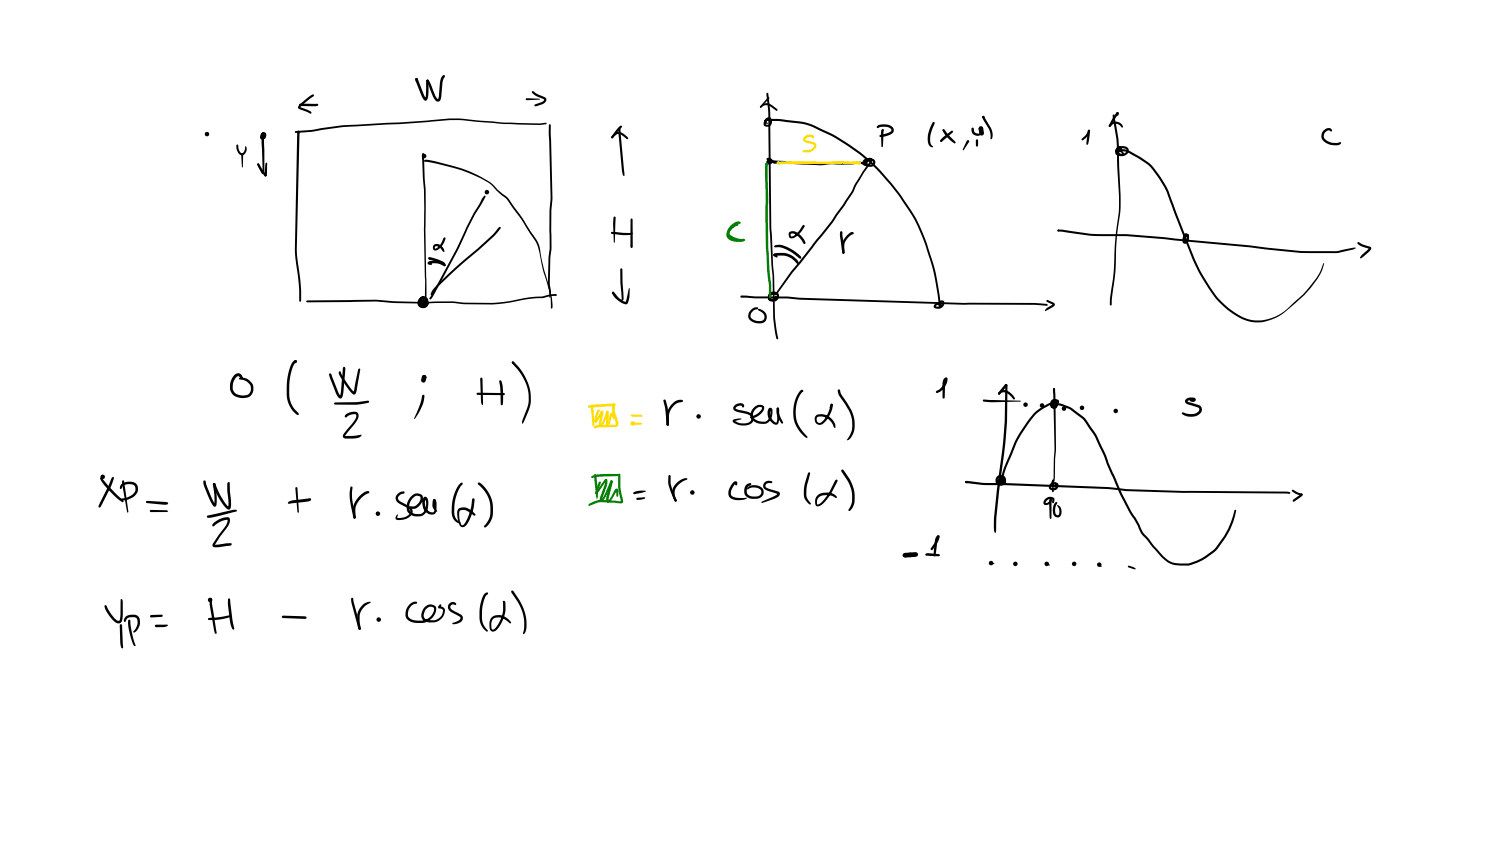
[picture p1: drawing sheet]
<svg xmlns="http://www.w3.org/2000/svg" width="449mm" height="254mm" viewBox="0 0 449 254" stroke-linecap="round" stroke-linejoin="round" font-family="sans-serif">
<g fill="#000">
<path d="M293.7 38.1l.5-.2 .5 .1 .2 .5 .3 1.5-.2 .5-.5 .2-.5-.2-.2-.4-.3-1.5z" fill-rule="evenodd"/>
<path d="M61.9 39.9h.4l.1 .4-.4 .1z" fill-rule="evenodd"/>
<path d="M126.9 113.3h.4l.1 .2-.4 .7z" fill-rule="evenodd"/>
<path d="M126.8 113l.8 .2-.3 .5h-.4z" fill-rule="evenodd"/>
<path d="M126.8 112.6l.4-.2 .5 .2 .2 .5-.2 1.1-.7 .6-.5-.2-.2-.5z" fill-rule="evenodd"/>
<circle cx="294.2" cy="38.6" r=".71"/>
<circle cx="62.1" cy="40.2" r=".71"/>
<circle cx="62.1" cy="40.1" r=".3"/>
<circle cx="127.2" cy="46.8" r=".71"/>
<circle cx="146" cy="57.6" r=".71"/>
<circle cx="231" cy="48.4" r=".71"/>
<circle cx="127.2" cy="113.1" r=".39"/>
<circle cx="127.2" cy="113.1" r=".71"/>
</g>
<g fill="#000">
<path d="M88.5 39.4l4.9-.4 9.2-1.4 17.3-.9 14.9-1.2 3.8 .1 12.5 1.2 10.8 .2 1.9-.2 .2 .2-.2 .3-1.9 .2-6.6-.2-4.2-.1-12.9-1.2h-3.4l-14.9 1.2-17.2 .9-9.5 1.5-4.5 .3-.2-.1zM89.3 39.3l.5 .1v.6l-.4 .1zM89.3 39.3l.2-.1 .4 .3-.9 35.5 .7 6.1a37.5 37.5 0 0 1 .5 9.3l-.2 .1-.2-.3-.2-4.8-1.2-10.4zM89.8 31.2l5.3-.1 .4 .3-.3 .4-.6 .1-4.3-.1-.5-.1zM89.9 31.3l2.2-1.8a3 3 0 0 1 2-1.1v.5l-2 1.4-2.1 1.9v-.1l2.8 1.1 .5 .4 .1 .4-.4 .1-3.1-1.3a.73 .73 0 0 1-.5-.7 .73 .73 0 0 1 .5-.8zM124.7 23.4l.5 .1 .1 .3 .1 .6-.4 .3-.4-.8zM124.6 23.5l.3-.1 .4 .2 1.9 5 .6 .9h-.3l.2-.9 .1-4.3 .4-.4 .3 .1-.1 5.1a.8 .8 0 0 1-.6 1.1 .8 .8 0 0 1-1-.7l-1.9-4.7-.4-1zM128 24a.54 .54 0 0 1 .8 .4l1.8 4.3 .8 1 .8-6 .6-1.1h.6l.1 .2-.8 2-.5 4.9a.96 .96 0 0 1-.9 .8 .96 .96 0 0 1-1-.7l-2.4-5.6zM157.8 29.5l4.2 .2-4 .4-.2-.1zM159.6 27.4h.4l1.1 .8 2.3 .9a1.05 1.05 0 0 1 .5 1.1 1.05 1.05 0 0 1-.8 .9l-2.1 .7h-.6l.1-.5 2.3-.8 .4-.5-.1-.3-1.3-.5a4.3 4.3 0 0 1-2.3-1.6zM164.7 37.3h.4l.1 .2 .5 21.9-.3 3.7v11.4l-.3 2.6-.2 7.8 .4 2.6-.1 1.2-.3 .6-.6-4.4 .2-7.8 .4-2.6-.1-11.4 .4-3.7-.6-19.4zM185.6 38.4l.2-.1 .3 .3 1.2 13.9-.2 .3-.3-.2-.3-1.5-1-11.1z"/>
<path d="M185.6 38.1l.7-.4 .3 .3-2.7 3.3-.5 .1 .2-.7zM228 31.9a2.49 2.49 0 0 1 3.6-.3l1.5 1.1 .1 .5h-.4l-1.5-1.1a2.24 2.24 0 0 0-3.1 .2l-.3-.2zM227.9 32.1l.3-.3 .2 .3-.2 .2zM230 35.8h4.5l6.4 .8 2.8 .8a61.5 61.5 0 0 1 34.7 36.7 69 69 0 0 1 3.8 17.9l-.4-.2 .2-.6-.6 .1-.7 .5 1.3 .1 .6-.6 .1-.6-.6 .2-.6 .7-.2-.3a1.05 1.05 0 0 1 .7-1.1 1.05 1.05 0 0 1 1.3 .5 1.82 1.82 0 0 1-1.9 1.9l-.8-.1a.82 .82 0 0 1-.5-.8 .82 .82 0 0 1 .7-.8 .93 .93 0 0 1 1-.4 .93 .93 0 0 1 .7 1v.2a.48 .48 0 0 1-.6 .5 .48 .48 0 0 1-.3-.7l-.1-.7a74.5 74.5 0 0 0-7.8-25.9 63.4 63.4 0 0 0-20.2-21.7 54.4 54.4 0 0 0-10.4-5.4l-2.5-.7-6.2-.7-4.4-.1-.3-.2zM230 27.9l.2-.1 .3 .3 .5 5.3 .4 35.1 .8 14.3 .3 12.3 .9 6.4-.3 .3-.2-.3-.4-1.5-.6-4.8-.2-12.4-.9-14.3-.3-34.1zM230.3 29.2h.4v.3l-2.5 2.8-.2-.4zM229.5 35.8l.6-.4a1.33 1.33 0 0 1 1.5 1.5 1.33 1.33 0 0 1-1.9 1.1 1.15 1.15 0 0 1-.3-2 1.13 1.13 0 0 1 1.9-.4l-1 .3-.5 .7-.1 .7h1l.3-.6-.2-.6h-.7l-.2 .5a.29 .29 0 0 1 .3 .4 .29 .29 0 0 1-.5 .1 .79 .79 0 0 1-.2-1.3zM263.1 37.8a3.4 3.4 0 0 1 5 1.1l-.2 .9a4.8 4.8 0 0 1-3.7 1.3l-.4-.3 .3-.4a5.8 5.8 0 0 0 3.1-1l.1-.6a3.5 3.5 0 0 0-4-.4l-.3-.3zM264.5 38.9l.3-.3 .4 .4-.4 5-.2 .2-.2-.3-.1-2.4zM279.7 36.8l.3-.3 .4 .4-.7 1.7a5.2 5.2 0 0 0-.2 5l.4 .4a1.32 1.32 0 0 1-1.6-1.6l.1-2.4zM282.8 38.8h.5l1.3 1.7 2 2v.4a4 4 0 0 1-2.4-1.7l-1.5-2zM291.5 38.3h.5l.5 1.4 1 .4a.42 .42 0 0 1 .5-.2 .42 .42 0 0 1 .3 .5 .42 .42 0 0 1-.6 .3 1.76 1.76 0 0 1-2.3-1.5z"/>
<path d="M294 38.4l.2-.1 .3 .3-.2 1-.4-1zM294.7 34.8h.5v.6h-.4zM294.7 34.8h.5l2 3.5 .4 1.3a2.37 2.37 0 0 1-.3 2.2l-.2-.3v-1.2l-.3-1.3-2-3.3zM71 43.4h.4l.1 1.1 .5 1.1 .7 .3a2.05 2.05 0 0 0 .8-1.8l.2-.3a1.81 1.81 0 0 1-1.2 2.8 2.29 2.29 0 0 1-1.6-2.4zM72.4 46l.2-.1 .3 .3-.2 4.1zM77.2 49.1h.5l2.1 3.2 .1 .5h-.5l-.8-1-1.1-1.8zM78.4 39.9l.5-.1 .1 .3-.4 1.1 .5-.2 .1-.6-.1-.2-.1 .6a.58 .58 0 0 1-.6-.6 .58 .58 0 0 1 .5-.6h.1a1.09 1.09 0 0 1 .8 1.6 1.09 1.09 0 0 1-1.8 .2l.1-.7zM78.7 40.2h.5l.4 .8-.1 .3-.5-.1-.4-.7zM78.7 40.2h.5l.1 .3v11.1a.5 .5 0 0 1-.5 .6 .5 .5 0 0 1-.5-.5l-1.2-2.4 .3-.3 .3 .2 1.1 2.6-.4-9.6zM79.6 49l.3-.2 .3 .2-.1 3.3a.4 .4 0 0 1-.2 .5 .4 .4 0 0 1-.6-.2zM126.6 46.1l.3-.2 .3 .2 .5 10.7-.1 11.7 .3 18.6v4.3l-.2 .2-.3-.2-.2-34.6-.4-3.4zM127.1 46.6h.4v.4l-.4 .1-.2-.2z"/>
<path d="M127.3 48l.7-.1 1.8 .3 6.2 1.6a31.7 31.7 0 0 1 12.2 5.9l1.1 1.2 3.2 2.6 4.2 5.9 4.3 6.6 .9 2.2 .7 4.2 1.2 4.4a30.6 30.6 0 0 1 1.9 9.3l-.2 .5-.3-.5a19.8 19.8 0 0 0-1.7-9.2l-2.1-8.6-.7-1.7-4.4-6.9-4.1-5.7-3.2-2.8a12.6 12.6 0 0 0-6.3-4.4l-3.8-1.6-3.1-.9-5.4-1.3-2.9-.5-.2-.1zM145.8 57.3l.2-.1 .3 .3-.5 .7-.3-.3zM183.8 40.5a2.02 2.02 0 0 1 2.4-.8l2.2 1.5 .1 .2-.4 .3a5.2 5.2 0 0 0-2.5-1.5l-.6 .1-1.4 1.2-.3-.3zM183.4 41h.5l-.1 .4h-.4zM230 47.5l.4-.2 .7 .1a.96 .96 0 0 1 .3 1.7 .96 .96 0 0 1-1.5-.6l.1-.3a.62 .62 0 0 1 .8-.5 .62 .62 0 0 1 .4 .8l-.6-.1 .3 .1-.3 .2 .5-.2v-.3l-.7-.3-.3 .1-.2-.2zM231.4 48.2h.6l-.1 .5-.5-.1zM231.4 48.2l14.9 .7 3.1-.3 3.2 .2 5.2-.3 1.4 .2 .3 .3-.5 .3-1.4-.2-2 .2h-6.5l-2.8 .3-14.6-.8-.3-.1zM231.4 48.2l.4-.1 .5 .5 .6 .1a.24 .24 0 0 1 .4 .2 .24 .24 0 0 1-.4 .2h-.8l-.6-.4zM259 48a2.19 2.19 0 0 1 3.6 .6v.3a1.6 1.6 0 0 1-1.6 1.1 1.6 1.6 0 0 1-1.5-1.2 1.23 1.23 0 0 1 .7-1.3 1.23 1.23 0 0 1 1.5 .4l-.1 .5-.2 .1-.4-.4-.4 .1-.4 .8 .6 .3h.7l.3-.3 .1-.5a2.06 2.06 0 0 0-2.3 0l-.1 .5 1 .4a.58 .58 0 0 1-.3 .5 .58 .58 0 0 1-.7-.1 1.02 1.02 0 0 1-.8-.8 1.02 1.02 0 0 1 .3-1zM282.7 41.3l2.7-2.1 .4 .1v.4l-3.3 2.8h-.5v-.5zM290 42.2l.3-.2 .4 .5-1.8 2.6-.1-.3zM292.8 41.9h.5l.1 .2v1.6l-.3 .3-.4-.3z"/>
<path d="M128.5 77.3h1.3l1.6 .5 1.9 .9a.32 .32 0 0 1 .2 .4 .32 .32 0 0 1-.4 .2l-2-.8-2.4-.7-.3-.3zM128.4 78.6a5.1 5.1 0 0 1 5.3 .8l-.3 .4h-.3v-.4v.3a5.2 5.2 0 0 0-4.2-.6l-.1-.5 .8 .6-.2 .2h-.3a.56 .56 0 0 1-.7-.2 .56 .56 0 0 1 0-.6zM128.5 77.3l.3-.1 1.2 .3 3.6 1.8 .1 .2-.2 .3h-.3l-3.3-1.7-1.4-.4zM130.1 73.5a1.64 1.64 0 0 1 2.1 .1l1 1.1 .1 .7-.3 .1a3.4 3.4 0 0 0-2-1.7l-.5 .3-.1 .4h.3a4.2 4.2 0 0 0 2-2.2l.3-.9 .3-.2 .4 .3-.4 1a3.2 3.2 0 0 1-3 2.6 1.06 1.06 0 0 1-.2-1.6zM183.3 69.6l6.6 .3-.7 .5-2.5 .1-3.2-.3-.3-.4zM184.1 65h.5l.1 .3-.4 7.5-.4-5.5zM189.2 65.6l.2-.1 .4 .3v8.2l-.4 .4-.3-.4zM232.1 76.2a6.7 6.7 0 0 1 6 .8l1.2 1.1 .3 .7-.1 .3-.5-.1-1.4-1.4a5.9 5.9 0 0 0-4.9-.8l-.6-.1zM232.3 73.7a5.1 5.1 0 0 1 4.7 .8l1.1 .6a5.3 5.3 0 0 1 2.3 2.3l-.2 .2-.5-.1a9.3 9.3 0 0 0-7.2-3.3l-.2-.1zM232.1 76.2l.3-.1 .3 .2-.1-.1 .6 .5v.5h-.4l-.7-.4zM236.7 69.7a1.94 1.94 0 0 1 2.1-.1l1.5 1.1 .9 1.1 .4 1.1-.3 .3-.3-.2a4.9 4.9 0 0 0-3.1-3l-.7 .1 .1 .8a2.21 2.21 0 0 0 2-1.3l1.7-2.2 .4 .5-.8 1.2a4.2 4.2 0 0 1-3.4 2.4 1.25 1.25 0 0 1-.5-1.8zM91.9 90.2l20.8-.3 5.5 .4 9.2 .3 8.4-.2 3.4 .4h8.3a65.3 65.3 0 0 0 11.4-1.7l3.6-.2 2.8-.6 1.5-.1 .2 .3-.2 .3h-1.4l-3 .6a44.6 44.6 0 0 0-10.5 1.5l-4.4 .4-8.4-.1-3.3-.4-8.4 .3-9.2-.2-5.4-.5-20.7 .3-.2-.1z"/>
<path d="M125.8 90.1a.46 .46 0 0 1 .6 0 .46 .46 0 0 1 .2 .5l-.4 .1 .2 .4h1l-.1-.3-.4-.2h-.4l-.1 .3a1.12 1.12 0 0 0 1.6 0l-.4-.4h-.7l.9 .1-.1 .2-.8-.2-.1-.2 .2-.3 .5-.1a.73 .73 0 0 1 .9 .9 .73 .73 0 0 1-1.2 .4 .77 .77 0 0 1-1-.6 .77 .77 0 0 1 .9-.9l.8 .1a1 1 0 0 1 .8 1.2 1 1 0 0 1-1.2 .8 1.17 1.17 0 0 1-1.4-.2 1.17 1.17 0 0 1-.2-1.3 1.12 1.12 0 0 1 1.6-.3 1.12 1.12 0 0 1 .1 1.6l-.1 .1a1.22 1.22 0 0 1-1.4-.1 1.22 1.22 0 0 1-.4-1.4zM125.8 89.4a1.5 1.5 0 0 1 2.3-.1 1.5 1.5 0 0 1-.2 2.3 1.5 1.5 0 0 1-2.2-.4 1.63 1.63 0 0 1 1.5-2.3l.3 .3-.9 .6-.2 1.2 .3 .3h.6l.5-.7a.88 .88 0 0 0-.7-1 .88 .88 0 0 0-1 .6l-.2 .9 .6 .6 1.1-.2 .2-.7-.2-.3a.78 .78 0 0 1-.9-.7 1.39 1.39 0 0 1 1.7 1.5 1.39 1.39 0 0 1-2 1 1.66 1.66 0 0 1-1.2-1.3 1.66 1.66 0 0 1 .6-1.6zM126.9 89h.5v.4l-.5 .1zM145.2 58.7l.2-.1 .2 .4-3.2 5.4-5 10.4-7.5 14.1-.6 .8h-.4l-.1-.3 8.1-14.8 5-10.5zM131.6 84.9l4.8-4.5 11.4-10 1.9-2.3h.4v.4l-1.9 2.3-13.1 11.6-3.9 3.8-1 1.2-.5 1-.5 .1v-.3l.5-1.1zM183.7 87.6l.5 .1a6.1 6.1 0 0 0 3.6 2.8l.8-4 .1-.1 .2 .3a9.1 9.1 0 0 1-.6 4.2v.1a1.67 1.67 0 0 1-2.3-.5l-1.7-1.4a1.3 1.3 0 0 1-.6-1.5zM186.1 80.6l.3-.1 .3 .3 .4 8.8a.9 .9 0 0 1-.9 .7 .9 .9 0 0 1-.8-.5l-1.7-1.7-.1-.3 .3-.3a2.24 2.24 0 0 1 1.3 1.5l.8 .7 .5 .1-.4-5zM222.1 88.7l14.1 .2 3.7 .4 49.2 1.5 21.3 .1 3.7 .3 .2 .2-.3 .3-3.6-.3h-21.3l-49.3-1.5-3.6-.4h-9.7l-4.1-.2-.3-.4zM225.2 93l1-.7 1.1-.1 .1 .5-1 .2a1.6 1.6 0 0 0-1.2 1.4 1.6 1.6 0 0 0 .8 1.6 2.41 2.41 0 0 0 3.1-.1 1.57 1.57 0 0 0-.6-2.2l-.9-.4-.2-.5a2.54 2.54 0 0 1 2.6 2.2 2.1 2.1 0 0 1-3 2 2.36 2.36 0 0 1-2.6-2.3l.3-.9zM230.7 88a1.6 1.6 0 0 1 2.1-.5 1.6 1.6 0 0 1 .7 1.9 1.64 1.64 0 0 1-1.7 1.2 1.64 1.64 0 0 1-1.4-1.5 1.44 1.44 0 0 1 2-1.3l.1 .5-.9 .1-.5 .6v.6l.5 .1a.88 .88 0 0 0 1.3-.3 .88 .88 0 0 0-.6-1.2l-.9 .2-.4 .8 .7 .4 .8-.4a.34 .34 0 0 1 .2-.5 .34 .34 0 0 1 .4 .4 1.38 1.38 0 0 1-2 1.1 1.38 1.38 0 0 1-.4-2.2zM261.1 47.9l.2-.2 .4 .3-.5 1-2.1 2.9-2.1 3.5-1.2 2.5-6.1 8.9-12 15-4.8 6.6-.3 .1-.1-.4 4.7-6.6 12.1-15.1 6-8.8 1.3-2.7 4.2-6.2zM313.9 90h.4l1.6 .7a.68 .68 0 0 1 .5 .8 .68 .68 0 0 1-.6 .6l-2.2 1.2-.2-.2a3.2 3.2 0 0 1 1.9-1.5l.5-.3-1.8-.8z"/>
<path d="M70.4 112.4a1.38 1.38 0 0 1 1.4-.4 1.38 1.38 0 0 1 1 1.2l-.4 .5-1-.9a3.3 3.3 0 0 0-1.6 3.1v.5a3.1 3.1 0 0 0 4.7 1.9l.7-1.4a2.88 2.88 0 0 0-3.2-3.1l-.3-.3a2.4 2.4 0 0 1 2.6 .2 3 3 0 0 1 1.6 3.9 3 3 0 0 1-3.8 1.7 3.5 3.5 0 0 1-2.8-5.2zM88.4 108.1h.5l.2 .3a.36 .36 0 0 1-.3 .4 .36 .36 0 0 1-.4-.3zM88 108.4l.2-.3a.45 .45 0 0 1 .5-.1 .45 .45 0 0 1 .3 .3l-.4 .4h.1a8.9 8.9 0 0 0-1.9 5.9v1.2a8.9 8.9 0 0 0 2.9 8.4l-.4 .3a4.4 4.4 0 0 1-2.5-2.8 17.3 17.3 0 0 1 0-11.1zM98.8 112.1l.2-.1 .4 .2 2.1 5.5 .7 1.1h-.2l.3-1.4 .6-7.1 .3-.3 .3 .1 .1 .6-.8 7.8a.8 .8 0 0 1-.6 1 .8 .8 0 0 1-.9-.6l-2.3-5.5zM101.7 111.4h.5l.1 .5a20.5 20.5 0 0 0 4 5.7l-.3 .1 1.4-6.8 .4-.4 .3 .3-1.2 6.5a.82 .82 0 0 1-.5 1 .82 .82 0 0 1-1-.5 17.5 17.5 0 0 1-3.8-6.1zM126.7 118.5h.5l.1 .2a12.5 12.5 0 0 1-2.9 6.9l-.2-.1 1.8-4.3zM143 117.9h8.1l.4 .3-.4 .3-7.9-.1-.3-.3zM144.1 113.3l.3-.1 .3 .3 .2 7.2-.2 .8-.4-1.2zM149.8 114.1l.3-.1 .3 .3 .4 1.9 .1 4.3-.1 .7-.3 .3-.3-.3zM153.6 108.5l.6 .1v.5l-.6-.2zM153.6 108.5h.5l1.5 1.6a13 13 0 0 1 2.7 13.6l-1.6 3.4-.1-.9 1.1-2.8a12 12 0 0 0-2.6-12.8l-1.5-1.7zM100.3 120.8l6.4-.2 3.7-.5 .3 .4a6 6 0 0 1-3.7 .9l-6.5-.1-.2-.1z"/>
<path d="M103.7 124.3a2.72 2.72 0 0 1 3.7-.3 3 3 0 0 1-1.1 3.2l-2.8 3.6 2.4-.1 2.4-.4a.51 .51 0 0 1 0 .6 .51 .51 0 0 1-.5 .3 8.9 8.9 0 0 1-4.3 .3 .8 .8 0 0 1-.7-.6 .8 .8 0 0 1 .3-.9l2.7-3.2a2.41 2.41 0 0 0 1-2.5l-.4-.1a3.7 3.7 0 0 0-2.6 1l-.4-.4z"/>
<circle cx="90.1" cy="31.4" r=".34"/>
<circle cx="128.2" cy="24.2" r=".37"/>
<circle cx="294.9" cy="35.1" r=".35"/>
<circle cx="78.9" cy="40.5" r=".37"/>
<circle cx="79.6" cy="52.6" r=".34"/>
<circle cx="232.4" cy="76.5" r=".4"/>
<circle cx="127.1" cy="89.2" r=".34"/>
<circle cx="183.9" cy="87.8" r=".31"/>
</g>
<g fill="#008000">
<path d="M229.7 48.9l.6 .1v.6l-.2 .1-.5-.3z"/>
<path d="M229.6 48.9l.3-.1 .4 .3 .1 25.3 .4 6.2 .5 4.9v3.5l-.3 .4-.4-.4v-3.7l-.4-3.5-.5-7.4-.2-21.2z"/>
<path d="M219.2 67.7a2.75 2.75 0 0 1 2.8-1.2l.1 .6h-.4a2.8 2.8 0 0 0-2.8 3.2 5.5 5.5 0 0 0 4 1.3l.4 .1 .1 .3a1.9 1.9 0 0 1-2.4 .2 3.6 3.6 0 0 1-2.9-2.1l.1-1.2z"/>
<path d="M219.3 67.8l1.3-.7h.8v.4l-.6 .2a2.65 2.65 0 0 0-1.9 3.1l.1 .2a4.2 4.2 0 0 0 4 .6l.4 .4-.6 .4a3.9 3.9 0 0 1-4.6-1.8 3.9 3.9 0 0 1 1.1-2.8z"/>
<path d="M220.9 67.1h.5v.4h-.5z"/>
<path d="M219.3 68.1l1.7-1.1 .4 .1-.1 .5a5.2 5.2 0 0 0-2.6 2.1 1.35 1.35 0 0 0 .1 1.5 1.35 1.35 0 0 0 1.4 .5l1.1 .1 .3 .3-.3 .3h-1a2.06 2.06 0 0 1-2-.9 2.06 2.06 0 0 1 0-2.3z"/>
<circle cx="229.9" cy="49.1" r=".38"/>
</g>
<g fill="#fd0">
<path d="M233.1 48.6l1.1 .1 .2 .3-.2 .3h-.8l-.3-.2z"/>
<path d="M233.1 48.5l19.6-.2 5.1 .3 .4 .3-.4 .4-5.1-.2-19.3 .2-.4-.4z"/>
<path d="M257.6 48.6l.5 .1-.1 .5h-.5z"/>
<path d="M255.4 48.5l1.4-.2a.86 .86 0 0 1 1.3 .9l-2.6-.3z"/>
<path d="M241.3 41.1a1.61 1.61 0 0 1 1.5-.9 1.61 1.61 0 0 1 1.4 1.1l-.3 .3-.7-.5a1.48 1.48 0 0 0-1.6 .7l3 1.1 .3 .8-.3 .8a3.5 3.5 0 0 1-3.2 1.2l-.5-.1-.3-.3 .5-.3 1.9-.1 1.2-.9-.1-.6-1.3-.4a1.64 1.64 0 0 1-1.9-1.2z"/>
<circle cx="233.4" cy="48.9" r=".4"/>
</g>
<g fill="#000">
<path d="M254.2 70.4l1.1-.8a.41 .41 0 0 1 .6 .2 .41 .41 0 0 1-.3 .5 4.3 4.3 0 0 0-2.3 4.5l.1 1-.2 .2h-.4a5.1 5.1 0 0 1 1.4-5.6zM252.1 69.4h.5l.1 .3 .7 6-.4 .4-.4-.3-.6-4.7zM240.2 117.1l.6-.1 .2 .3-.1 .2h-.5h.3a9.7 9.7 0 0 0-.6 10.9l2.1 2.5 .1 .2-.3 .2a7.1 7.1 0 0 1-3.3-3.8 10.6 10.6 0 0 1 1.5-10.4zM251.4 116.9l.2-.2 .4 .3a4.5 4.5 0 0 0 1.3 2.6l2 3.2a7.8 7.8 0 0 1-.7 9l-.5 .3-.1-.2 .2-.2a7.8 7.8 0 0 0 .4-8.6l-1.9-3.1a4.9 4.9 0 0 1-1.4-2.8zM199.1 119.9l.2-.1 .4 .3 .6 2.1 .3 5.1-.3 .4-.4-.5-.4-4.6-.5-2.3zM201.8 121a3 3 0 0 1 3-1v.5a4.6 4.6 0 0 0-4.1 4.5l-.1 2.3-.3 .4-.4-.4 .1-2.3a5.4 5.4 0 0 1 1.8-4zM209.2 124.5h.5l.1 .3-.4 .5-.4-.4zM220.3 121.6a1.75 1.75 0 0 1 2.9 0l-.1 .5-.2 .1-.4-.5-.6-.1-.9 .4-.4 .5 .8 .4 2.8 .6a2.07 2.07 0 0 1 1.9 2.2 2.07 2.07 0 0 1-2.4 1.9 3.8 3.8 0 0 1-3.9-1.2v-.4l.5-.3 2.1-.1-2 .8v-.2a4.3 4.3 0 0 0 4.6 .2l.3-.4 .1-.8a1.56 1.56 0 0 0-1.4-1.1l-2.3-.4a1.57 1.57 0 0 1-1.8-1.3zM226.1 122.3a1.89 1.89 0 0 1 3.1-.2 4 4 0 0 1-3.1 3.2l-.8 .2-.3-.3 .9-.5a3.2 3.2 0 0 0 2.7-2.5h-.1a2.21 2.21 0 0 0-2.2 .9 2.21 2.21 0 0 0 0 2.5 4.1 4.1 0 0 0 3.5 .7 3.2 3.2 0 0 0 1.2-3.3h.1a2.94 2.94 0 0 0 .3 2.5l.8 .9 .7 .3 .2-1-.1-3.1 .3-.4 .3 .1 .1 3.4-.2 1a.97 .97 0 0 1-.8 .7 .97 .97 0 0 1-.9-.4 3.3 3.3 0 0 1-1.1-4.6h.7a3.3 3.3 0 0 1-.7 4 3.3 3.3 0 0 1-4 .3 2.52 2.52 0 0 1-.6-4.4zM233.1 122.3h.5l-.1 .5h-.4zM233 122.5l.3-.3 .4 .5a5.5 5.5 0 0 0 1.2 4l-.3 .4a5 5 0 0 1-1.6-4.6zM249.2 121.1l.5 .1 .1 .2-.7 1-.3-.2z"/>
<path d="M244.7 124.6h.1a4.2 4.2 0 0 1 5.8 3.5l-.2 .3-.3-.2a3.9 3.9 0 0 0-4.9-3.1l-.3 .5a.99 .99 0 0 0 .6 1.2 .99 .99 0 0 0 1.3-.5 9.5 9.5 0 0 0 2.3-4.9v.2l.1-.4 .3-.2 .3 .2a6.9 6.9 0 0 1-3.8 6.2h-.3a1.73 1.73 0 0 1-1-2.8z"/>
<circle cx="200.3" cy="127.3" r=".36"/>
</g>
<circle cx="209.5" cy="124.9" r=".71" fill="#000"/>
<g fill="#fd0">
<path d="M177.4 121.7l.2-.1 .4 .4 .3 5.6-.3 .3-.3-.3z"/>
<path d="M176.6 121.7l1.1-.3 6.4-.4h.3l.2 .4-.4 .4-7.5 .5-.4-.3z"/>
<path d="M183.9 121.1l.6 .1v.5l-.6-.1z"/>
<path d="M184 121.1l.2-.1a1.12 1.12 0 0 1 .2 1.6l.9 3.5a1.16 1.16 0 0 1-.5 1.9l-4.8 .1-1.3 .3-.6-.2a1.73 1.73 0 0 1 1.9-.8h4.7l-1.1-4.3v-.9z"/>
<path d="M179.3 122.9l.3-.1 .3 .4-1 3.1-.4-.1 1.8-2.9 .3-.2 .3 .4-1.6 2.8a.61 .61 0 0 1-.9 .5 .61 .61 0 0 1-.2-1z"/>
<path d="M180.3 123.2h.4l.1 .6h-.4z"/>
<path d="M180.3 123.3a.76 .76 0 0 1 .7 .4 .76 .76 0 0 1-.1 .9l-.6 2.9-.2-.2 .6-.7 1.1-3.2 .4-.2 .3 .3-.8 2.2a2.52 2.52 0 0 1-1.6 2.3l-.4-.2-.1-.6z"/>
<path d="M181.9 123.3h.6l.1 .4v3.7l-.4 .3-.3-.2-.1-.5z"/>
<path d="M183.1 123.9h.6l.5 .8v1.1l-.9-1.3 .3-.1-.4 1.8a1.54 1.54 0 0 1-1 1.5l-.3-.3 .4-.3h-.2l.4-.8z"/>
<path d="M189.6 126.8h2.5l.5 .2-.5 .4h-2.2l-.4-.4z"/>
<path d="M189.3 124.4h3.2l.3 .3-.3 .3h-3l-.3-.4z"/>
</g>
<circle cx="189.8" cy="127" r=".71" fill="#fd0"/>
<g fill="#008000">
<path d="M178.3 142.3l.2-.1 .4 .3 .4 4.7v2.1l-.2 .4-.4-1.6z"/>
<path d="M177.5 142.8a19.1 19.1 0 0 1 8-.7l.5 .3-.3 .3a32 32 0 0 0-8 .7l-.4-.3z"/>
<path d="M185.5 142.2l.3-.1 .1 .5h-.2z"/>
<path d="M185.5 142.2h.5l.1 .4a18.5 18.5 0 0 0 .7 7.2l.1 .8-.5 .3-6.2-.3-3.4 1.1-.3-.3 1.4-.9 1.9-.6 6.5 .5-.3-1.3a17.5 17.5 0 0 1-.5-6.5z"/>
<path d="M179.6 144.6l.3-.2 .3 .4-1.1 3.1-.3 .3-.2-.5z"/>
<path d="M178.6 147.6l.5 .1v.4l-.5-.1z"/>
<path d="M181.4 143.8h.7l-.1 .5-.8 .7-1.7 2.5a.55 .55 0 0 1-.3 .5 .55 .55 0 0 1-.6-.1z"/>
<path d="M181.5 143.8a.6 .6 0 0 1 .7 .2 .6 .6 0 0 1 0 .7l-1.7 5.4-.3 .4-.3-.2a6.2 6.2 0 0 1 1-3.5z"/>
<path d="M183.2 144.1h.5l.1 .5-1.6 3.4-1 1.7-.6 .6-.5 .1-.1-.5 .3-.1 .7-.8z"/>
<path d="M183.2 144.1h.5l.1 .4-1.3 5.7-.2-.1 .5-.3 1.6-2.9 .5-.4 .6 .5-.1 1.7a.24 .24 0 0 1-.2 .3 .24 .24 0 0 1-.3-.3l-.2-1.6 .4 .1-1.8 2.9a.8 .8 0 0 1-1.1 .6 .8 .8 0 0 1-.4-1.2z"/>
</g>
<g fill="#000">
<path d="M326.4 39h.5l.1 .3-.4 3.2-.5 1-.2-.2v-.5zM333.1 37.1a2.27 2.27 0 0 1 3.7 1l-.2 .2-.3-.2a1.91 1.91 0 0 0-2.8-.6l-.5 .5h-.3v-.5zM333.8 34.4l.5 .2 1.2 7.3 .6 16.6a46.1 46.1 0 0 1-.9 11.2l-.6 11.8-1.1 8.1v1.8l-.3 .2-.3-.2v-1.8l1.2-8.1 .3-8.7 .8-6.3a32.6 32.6 0 0 0 .4-8l-.7-16.1-1.1-6.7zM335 33.7l.2-.1 .3 .3-.2 .8-.3-.1zM334.9 33.8l.3-.2 .4 .4-2.4 3.9-.5 .1 .2-.9zM397 39.2a1.46 1.46 0 0 1 2.6-.1l-.3 .4-.9-.4a1.62 1.62 0 0 0-1.3 1.4 1.62 1.62 0 0 0 .9 1.7 4.6 4.6 0 0 0 3.2 .6l.7-.2a.45 .45 0 0 1 .3 .6 .45 .45 0 0 1-.6 .3 5.4 5.4 0 0 1-4.2-.9 2.2 2.2 0 0 1-.4-3.4zM326.3 39.1l.3-.2 .4 .3-.5 1.2-1.6 1.6h-.4v-.4l1.3-1.3zM334.9 44.4a.86 .86 0 0 1 1.4-.3 .86 .86 0 0 1-.3 1.4l-.4 .4-.4-.1 .6-1.2 .1 .1-.6 .4a.73 .73 0 0 0 .1 .9 .73 .73 0 0 0 .8 .2 1.2 1.2 0 0 0 1.7-1.3 1.93 1.93 0 0 0-2-.3l-.5 .4v.7l1.1 .5-.2-.5-.8-.3a.31 .31 0 0 1-.3-.3 .31 .31 0 0 1 .5-.2 1.17 1.17 0 0 1 1.1 .5 1.17 1.17 0 0 1 .1 1.2 1.54 1.54 0 0 1-2.2-1.3 1.54 1.54 0 0 1 2.1-1.5 1.49 1.49 0 0 1 1.8 1.4 1.49 1.49 0 0 1-1.6 1.6 1.83 1.83 0 0 1-2.5-1.1l.1-.8zM335.5 44.9l.1-.1a5.3 5.3 0 0 1 4.2 1 17.6 17.6 0 0 1 9 8.4l1.7 3.2 7.8 20.2a50.1 50.1 0 0 0 8.3 13.1 15.9 15.9 0 0 0 10.1 5.4 13.8 13.8 0 0 0 10.8-4.8 33.7 33.7 0 0 0 8.8-10.5l.6-1.8h.3a15 15 0 0 1-4.1 7.4l-1.9 2.1-2.6 2.4a19.2 19.2 0 0 1-7.8 5.1 11.6 11.6 0 0 1-11.6-2.3 27 27 0 0 1-8.4-9.9l-3-5.9-5.9-15.1a30.2 30.2 0 0 0-7.8-13.6l-4.6-2.8a5.2 5.2 0 0 0-3.7-1.1l.1-.2-.2 .3-.3-.3zM317.2 68.9h1.5l8.6 1.2 10.6 .1 11.5 .9 40.7 4.2h10.7l5.1-1 .8 .1-.7 .4-3.6 .8a53.9 53.9 0 0 1-10.9 .3l-42.1-4.2-11.5-.9-11-.1-9.5-1.3-.2-.3zM355.2 70.1a.95 .95 0 0 1 1 0 .95 .95 0 0 1 .5 1l-.1 .8a1.04 1.04 0 0 1-1.3 1.2 1.04 1.04 0 0 1-.6-1.6 1.16 1.16 0 0 1 .7-1.1 1.16 1.16 0 0 1 1.3 .2l-1.1 .7-.1 1.1 .4-.5-.1-1.2-.2 .3a.32 .32 0 0 1-.2 .5 .32 .32 0 0 1-.3-.4l-.1-.5zM407.2 72.7l.3-.1 1.2 .7 2.3 .7 .3 .3-.1 .5-.6 .7-2.5 2-.2-.3 .5-.7 2.3-2.1 .1 .2-1.3-.4a4.2 4.2 0 0 1-2.4-1.3z"/>
<path d="M283.3 113.4l.1-.1a.58 .58 0 0 1 .8 .1 .58 .58 0 0 1 0 .8 5.2 5.2 0 0 1-3 3.6l-.5-.3 .2-.3a4.4 4.4 0 0 0 2.6-3.3v-.3l.4 .3-.4 1.1-.1 4.2-.4 .3-.3-.3v-4.2l.2-1zM294.9 119.9l11.3 .4-9.2 .3-1.9-.2-.3-.3zM299.7 117.5a2.27 2.27 0 0 1 2.5-.3 4.7 4.7 0 0 1 2.2 2.3l-.3 .3-.3-.2a3.3 3.3 0 0 0-2.8-1.9l-.7 .1-.6 .5a.46 .46 0 0 1-.3-.4 .46 .46 0 0 1 .3-.4zM299.4 117.8h.5v.4h-.5zM301.5 115.3l.3-.1 .3 .2-.1 .4-.2 .2-.4-.3zM301.5 115.3h.5v.5l-2.1 2.4h-.5l.1-.4zM301.6 115.4h.5l.1 .2a133.8 133.8 0 0 1-.7 17.5l-1.8 13.9-1.1 12.8-.4-.7v-3.8l2.6-22.3a138.9 138.9 0 0 0 .7-17.4zM316 116.5h.3l.1 .4h-.4zM315.9 116.6l.3-.2 .3 .3 .1 1.6 .2 16.4-.4 8.6-.3 2.3v1.7l-.3 .3-.3-.3 .5-4.1 .3-8.5zM355.7 119.7a2.51 2.51 0 0 1 2.9-.1 .75 .75 0 0 1-.9 .9l-.6-.1-.2-.4 1-.3 .1 .4a1.71 1.71 0 0 0-1.8 .2l3.5 1.2a1.5 1.5 0 0 1 .3 2.5 4.2 4.2 0 0 1-5.5-.1l.3-.2a4.5 4.5 0 0 0 4.5-.2l.4-.7-.2-.6-2.7-.8a1.31 1.31 0 0 1-1.4-1.2zM315.4 120a1.13 1.13 0 0 1 1.5 .1 1.13 1.13 0 0 1 .1 1.5 .96 .96 0 0 1-1.4 .7 .96 .96 0 0 1-.1-1.6 1.02 1.02 0 0 1 1-.8 1.02 1.02 0 0 1 1 .8 1.21 1.21 0 0 1-.7 1.4 1.21 1.21 0 0 1-1.5-.4 1.34 1.34 0 0 1 .6-1.8 1.34 1.34 0 0 1 1.8 .5 1.69 1.69 0 0 1-2.1 1.4l-.5-.3 .2-.2 .5 .1a.94 .94 0 0 0 1 0 .94 .94 0 0 0 .4-1l-.6-.1-.4 .3-.3 .7 .2 .3 .6-.3 .2-.7-.8 .4-.1 .5 .2 .3 .2-.4 .1-.6-.3-.4-.3 .1-.1 1.2 .6 .2 .2-.4-.1-.3a.37 .37 0 0 1-.5-.2 .37 .37 0 0 1 .2-.5 .37 .37 0 0 1 .5 .1l.5 .5v.8a1.24 1.24 0 0 1-1.7 .5 1.24 1.24 0 0 1-.5-1.7zM33.6 143.2l.3-.2 .3 .4-1 2.7-3 5.9-.6 .1v-.4z"/>
<path d="M30.1 143.2l.5 .1 2.4 2.9 4 3.9 .1 .2-.3 .3a23.4 23.4 0 0 1-6.8-7.1zM36.5 145.2a3.2 3.2 0 0 1 4.7 .4 2.75 2.75 0 0 1-1.3 3.5l-2.1 .9h-1.9l-.2-.2 .2-.2a6.3 6.3 0 0 0 4-1.5l.7-1.1v-1l-.3-.4a3.2 3.2 0 0 0-3.6 .3l-.2 .5-.5 .2v-.8zM36.7 144.1l.2-.1 .3 .3 1.3 9.2-.2 .3-.2-.2-1.4-7.8zM43.9 150.3l5.9 .2 .6 .4-.3 .4-.7 .1-5.3-.5-.3-.4zM45 153h5l.4 .3-.4 .3h-4.8l-.3-.4zM61.1 144.2l.2-.2 .4 .4a27.7 27.7 0 0 0 2.8 6.9l-.3 .1a17.1 17.1 0 0 0-.4-6.2l.4-.4 .4 .4a13.8 13.8 0 0 1 .1 6.7h-.6a20 20 0 0 1-3-6.5zM62.1 154.7l7.8-1.8 .9-.1 .3 .3-.3 .3-7.4 1.8h-1.3zM64 156.9a5 5 0 0 1 4.8-1.6 3 3 0 0 1-1 3.3l-1.7 2.2-1.7 2.7-.1-.1 4.9-.5 .3 .3-.1 .3-3.8 .6-1.7-.1-.2-.4 .1-.5 3.8-5.2a2.34 2.34 0 0 0 .6-2.1l.1 .1a6.9 6.9 0 0 0-4.3 2l-.4-.4zM63.9 145l.6-.1v.6h-.5zM64 144.9l.5 .1a22.2 22.2 0 0 0 3.6 6.6l.6 .5h-.2a11.5 11.5 0 0 0-.3-4.7v-2.2l.4-.7 .3 .3 .1 2.5a12.5 12.5 0 0 1 .2 4.9l-.3 .5-.4 .1a9.2 9.2 0 0 1-3.5-4.7l-1.1-2.7zM86.5 150.5l1.4-.5 5.3-.5a.67 .67 0 0 1-.7 .9l-5.9 .7-.3-.3zM88.7 146.2l.2-.1 .3 .3 .5 7.2-.3 .2-.2-.2z"/>
<path d="M105.2 146h.5a23.8 23.8 0 0 0 1 9l-.1 .4-.6-.1a23 23 0 0 1-.9-9.1zM107.9 148.7a3.7 3.7 0 0 1 2.5-1.5l.3 .1a.82 .82 0 0 1-.9 .9 5.8 5.8 0 0 0-3.2 5.2l.1 1.8-.3 .3-.4-.3-.1-1.8a5.9 5.9 0 0 1 2-4.7zM119.2 148.2l1.3-.8 .5-.1 .4 .4-.3 .3-1.2 .5-.5 .9a1.71 1.71 0 0 0 1.4 1.4l2.2 1.2a1.79 1.79 0 0 1-.1 3 5.1 5.1 0 0 1-3.9 .9 .98 .98 0 0 1 .3-1.7l.1 .2-.2 .9h.2a4 4 0 0 0 3.4-1.2l.3-.6-.2-.7-2-1.2a2.71 2.71 0 0 1-2.2-2.1l.1-.7zM123.3 148.9a2.04 2.04 0 0 1 3.5 .2 3.3 3.3 0 0 1-3.2 3.5l-.5-.2-.3-.3 .3-.3 .6 .1a2.44 2.44 0 0 0 2.3-3 1.84 1.84 0 0 0-2.7 1.1 2.46 2.46 0 0 0 .3 3.8 2.55 2.55 0 0 0 4-1.1l.2-1.9-.3-1.1h.2l-.2 .9 .1 1.1a1.87 1.87 0 0 0 2.6 1.8l.1-2.3-.4-1.2 .4-.4 .4 .3 .2 .7v2.3a1.46 1.46 0 0 1-.8 1.4 1.46 1.46 0 0 1-1.6-.2 3.7 3.7 0 0 1-1.6-4.7 .8 .8 0 0 1 1-.3 .8 .8 0 0 1 .5 .9 3.9 3.9 0 0 1-2 4.8 3.3 3.3 0 0 1-4.4-2.1 4.4 4.4 0 0 1 1.3-3.8zM129.9 149.8l.4-.2 .4 .4-.3 .4 .2-.2-.1 1.6 .7 1.5-.2 .2-.9-.9-.4-.7zM137.8 145.2l.7-.5 .3 .3a12 12 0 0 0-2.2 10.2l.5 .8 1.2 .8a2.66 2.66 0 0 1-2.8-3 13 13 0 0 1 2.3-8.6zM137.5 152.6l.6-.3a3.5 3.5 0 0 1 3.5 .9l.9 .9v.5h-.4l-1.8-1.3a2.46 2.46 0 0 0-2.1-.3l-.2 .1a5.6 5.6 0 0 0 .5 4.3v.1a.8 .8 0 0 0 1-.7l1.3-3 .8-4 .4-.4 .4 .4-.2 1.9a9.2 9.2 0 0 1-3.1 6.3 1.1 1.1 0 0 1-1.4-.9 5.5 5.5 0 0 1-.2-4.5zM143.4 144.8a2.7 2.7 0 0 1 2.2 1.6 9.6 9.6 0 0 1 1.4 10.3l-.5 .6a1.02 1.02 0 0 1-1.3 .8v-.2a8.3 8.3 0 0 0 .3-10.5l-2-2.1zM190.2 147.5l2.1-.4 1.5 .2-3.6 .9-.3-.3zM190.9 149.4l2.5-.3 .2 .2-.9 .5-1.5 .1-.3-.1zM200.6 142.5h.5l.1 .3v2.3l1.8 4.9-.3 .4-.4-.2-.4-1.1-1.3-3.6zM203 144.8a3.8 3.8 0 0 1 3-1.4l.2 .2a7.3 7.3 0 0 0-3.6 3 4.2 4.2 0 0 0 .4 3.5l-.4 .3a4 4 0 0 1 .4-5.6z"/>
<path d="M219.9 144.7l.9-.4a.69 .69 0 0 1 .4 .7 .69 .69 0 0 1-.4 .6l-.2-.1-.1-.6 .1 .2a2.94 2.94 0 0 0-1.1 3.7h.1a6 6 0 0 0 4.1 .5l.3 .1a4.8 4.8 0 0 1-4.6 .2 2.41 2.41 0 0 1-.4-3.7zM223.8 145.4l1.1-.5h.4l.1 .3-.3 .3-.5 .2a1.76 1.76 0 0 0-.5 2.1 1.76 1.76 0 0 0 1.7 1.1 2.19 2.19 0 0 0 2.4-.7l.1-.1a1.08 1.08 0 0 0-.4-1.4 3 3 0 0 0-3.4-.1l-.2 .2-.2-.4a3.1 3.1 0 0 1 4.6 0 2.14 2.14 0 0 1-.1 2.5 2.14 2.14 0 0 1-2.4 .7 2.51 2.51 0 0 1-2.7-1.2 2.51 2.51 0 0 1 .3-3zM229.4 144.7l1-.5 1.2 .2v.4l-1.7 .3-.3 .4 .1 .5 1 .6 2.8 .8a.95 .95 0 0 1 .4 1 .95 .95 0 0 1-.7 .7l-4.6 1.8-.3-.3 .2-.2 4.8-2.3-2.5-.8a1.79 1.79 0 0 1-1.9-1.7zM242.4 141.8l.3-.2 .3 .3-.9 3.3a5.3 5.3 0 0 0 .8 5.4l.4 .4-.3 .3a4.1 4.1 0 0 1-1.8-4.7zM245.3 148.5l.5-.4a5.5 5.5 0 0 1 3.8-.2 1.71 1.71 0 0 1 1.4 1.4l-1.9-.7-2-.1a1.98 1.98 0 0 0-1.9 2.8h.1a7.6 7.6 0 0 0 3.5-3.9l1.8-3.4 .5-.1 .1 .4-1.8 3.5a8.7 8.7 0 0 1-3.8 4l-.4 .1a2.14 2.14 0 0 1-.3-2.9zM252.4 140.9h.6l1.8 2.7a9.6 9.6 0 0 1 .9 8.7l-.2 .3a.78 .78 0 0 1-1 .6v-.2a8.3 8.3 0 0 0-.3-8.9l-1.8-2.7zM289.5 144.4l.5-.1 .1 .4-.5 .1zM289.6 144.3l5.7 .5h5.5l31.6 1.3 5.4 .6a1009.6 1009.6 0 0 0 48.2 .7l.5 .1a.37 .37 0 0 1 .4 .1 .37 .37 0 0 1 .1 .4h-1a1074.8 1074.8 0 0 1-48.2-.7l-5.4-.6-31.6-1.2-6.1-.1-4.9-.5-.3-.3zM289.6 144.3l.8 .1v.4h-.8zM310.2 123.8l2.1-1.6 1.8-1a6.7 6.7 0 0 1 5.5 .4l1.4 .5 1.3 .9a13.3 13.3 0 0 1 5.4 5.8 52.9 52.9 0 0 1 4.8 10l4.2 9.5 2.7 5.1 2.4 3.9 .9 2.1 4.1 5a13.2 13.2 0 0 0 5 4.3 10.9 10.9 0 0 0 9.5-1.8 14.7 14.7 0 0 0 5.8-6.1 25 25 0 0 0 3.2-7.8l.2-.2 .3 .2a22.9 22.9 0 0 1-6.1 12.1 17.6 17.6 0 0 1-8.4 4.5 10.4 10.4 0 0 1-5.6-.7 25.5 25.5 0 0 1-5-4.8l-3.3-4-1.2-2.5-2.8-4.5-2.5-5-4-9-.8-2.4-2.7-5.8-3.4-5-2.6-2a9.1 9.1 0 0 0-4.2-2.2l-2.9-.3-1.5 .7a13.2 13.2 0 0 0-5.9 5.8l-2.8 4.5-2.3 5.6a17.8 17.8 0 0 0-2 6.4l-.3 .4-.3-.1a15.1 15.1 0 0 1 2.3-7.6l1.9-4.8 1.3-2.2 2.5-3.8zM299.1 142.8a1.4 1.4 0 0 1 2.1-.1 1.4 1.4 0 0 1 0 2 .93 .93 0 0 1-1.6-.2 .93 .93 0 0 1 .9-1.3l.2 .2-.5 .3h.2l-.2 .5h.6l.2-.6-.5-.5-.8 .1-.4 .8a.91 .91 0 0 0 .8 1.1 .91 .91 0 0 0 1-1l-1-.1-.2 .9-.3 .2 .1 .2-.6-.3 .4-.3a.52 .52 0 0 1 .7 .3 .52 .52 0 0 1-.5 .6 .52 .52 0 0 1-.5-.6 1.33 1.33 0 0 1 1.1-1.9 1.33 1.33 0 0 1 1.4 1.6 1.33 1.33 0 0 1-1.9 .9 1.6 1.6 0 0 1-.7-2.8zM299.9 143.1a.95 .95 0 0 1 1.4 0 .95 .95 0 0 1-.2 1.5 .95 .95 0 0 1-1.4-.5 .5 .5 0 0 1 .5-.5 .5 .5 0 0 1 .5 .6l.1 .8-.3 .3-.2-.1-.3-1 .7-.2 .3-.4-.6-.1-.2 .8h.3l.2-.3 .3 .1-.1 .2a.41 .41 0 0 1-.2 .4 .41 .41 0 0 1-.4 0l.1-.7a.55 .55 0 0 1 .9-.3 .55 .55 0 0 1-.2 1l-.5 .3-.7-.1a1.16 1.16 0 0 1 0-1.8z"/>
<path d="M300.3 144.3h.4v.4l-.3 .1zM300.4 144.9h.4l-.2 .3-.3-.2 .3-.2zM315.1 149.2h.4v.5h-.5zM315 149.2l.3-.1 .3 .3-.2 1.2v4.7l-.3 .3-.2-.3-.2-4.7zM313.5 149.6a1.68 1.68 0 0 1 2.8 .1l-.1 1-.3 .2-.3-.3v-.8a1.48 1.48 0 0 0-2 1h.3a1.33 1.33 0 0 0 1.1-1.3l.1-.3h.4a1.68 1.68 0 0 1-.6 1.8 1.68 1.68 0 0 1-1.9 .1v-.7zM315.7 143.9l.5-.1-.2 1.4 .3 .3 .2-.1-.4-.2-.5 .3-.3 .6 .2 .2h.9l.4-.4v-.5l-.8-.3a.91 .91 0 0 1 1.3-.1 .91 .91 0 0 1 0 1.3 1.39 1.39 0 0 1-1.5 .8 1.39 1.39 0 0 1-1.1-1.3l.7-1a.94 .94 0 0 1 1.2-.2 .94 .94 0 0 1 .4 1.2 1.01 1.01 0 0 1-1.4 0 1.01 1.01 0 0 1-.2-1.3zM316.6 150.6l.2-.1 .4 .3-.6 1.4-.1 1.5 .3 .6 .4 .2a.58 .58 0 0 0 .6-.8l-.1-1.1-.6-.9a.76 .76 0 0 1 .8 0 .76 .76 0 0 1 .3 .7 2.01 2.01 0 0 1-.6 2.7h-.8a2.04 2.04 0 0 1-1-2.6l.3-1.1zM387.6 146.9h.3l1.9 .9a.66 .66 0 0 1 .9 .7l-2-.4-1.1-.7zM387.8 149.9l2.6-1.9a.54 .54 0 0 1 .3 .6 .54 .54 0 0 1-.5 .4l-2 1.4h-.4zM62.7 179.4h.5v.7l-.5-.2zM63.1 179.4h.4l.1 .2 .1 2.1 1.3 8.1-.3 .3a1.12 1.12 0 0 1-.5-1.3l-.8-4.4a10.2 10.2 0 0 1-.3-5zM68.5 179.5l.2-.1 .3 .3 .7 6 .6 2.8-.3 .3-.6-.8-.5-2.2-.5-4.7z"/>
<path d="M105.4 179.3l.2-.1 .4 .3 2.2 9-.3 .4-.4-.3-1.9-7.3zM145.4 178l.7-.4 .3 .4a7.3 7.3 0 0 0-1.8 5.8 6 6 0 0 0 1.8 5.4l-.2 .2a4.6 4.6 0 0 1-2.4-4.8 10.8 10.8 0 0 1 1.6-6.6zM153.4 177.2h.6l1.7 2.7a12.3 12.3 0 0 1 1.8 9.8l-.4 .5-.2-.1a12.1 12.1 0 0 0-1.8-9.8l-1.7-2.7zM271.2 166.3l2.6-.1 .2 .3-.7 .4-1.8 .1-.3-.1zM277.6 166.1l1.2-.2 2.8 .3 .4 .3-.5 .3-2.4-.1-1.1-.1 .1-.3-.3 .4-.2-.3zM281.2 160.6a.64 .64 0 0 1 .7 .4 .64 .64 0 0 1-.2 .8l-1.9 3.1h-.6v-.4l1.6-2.5zM281 160.7l.5-.2 .3 .4-.4 .3h.2l-.4 .8-.6 4.6-.3 .3-.3-.4 .3-3.3 .2-1.6zM297.2 168.7l.3-.1 .8 .4a.65 .65 0 0 1-.7 .2 .65 .65 0 0 1-.4-.5zM329.5 169.2h.4l.6 .6h-.6l-.4-.2zM338.4 169.7l1.6 .4 .7 .5h-.8l-1.4-.4zM31.4 181.5l.3-.1 .3 .3a7.7 7.7 0 0 0 3.5 4.5l.3-.1 .2-.8 .2-5.4 .2-.3 .4 .8-.1 5.3a1.32 1.32 0 0 1-1 1.3 1.32 1.32 0 0 1-1.5-.7l-2.1-2.6-.6-1.2zM36 187.3l.3-.1 .3 .3 .3 6.9a1.12 1.12 0 0 1-.8-1.5z"/>
<path d="M37.7 184.9a2.83 2.83 0 0 1 4.1 .4 3.5 3.5 0 0 1-1.7 4.4l-.1-.2a3.5 3.5 0 0 0 1-4l-.1-.1a2.58 2.58 0 0 0-2.7 0l-.5 .8a.36 .36 0 0 1-.5 .1 .36 .36 0 0 1 0-.5zM38.5 185.9h.5l.1 .2a26.4 26.4 0 0 0 1.5 7.3l-.3 .3a14.9 14.9 0 0 1-1.8-7.8zM40.4 193.2l.2 .4-.2 .2-.2-.3zM40.4 193.3l.2 .2-.2 .3-.2-.3zM45.1 184.5l3.4-.2 .3 .4-.3 .3-3.1 .2-.3-.1zM46.6 187.4l3.6-.1 .2 .2-.9 .5-2.7 .1-.2-.1zM62.6 185.4l6.5-.9 .2 .2a10.3 10.3 0 0 1-4.5 1.2h-2.1l-.3-.3zM62.5 185.4h.4l.1 .4-.4 .1zM84.6 184.7l6.9 .1 .5 .4-.4 .4-6.7-.3-.4-.3zM108.8 181.4a2.17 2.17 0 0 1 2.4-.8 5.2 5.2 0 0 0-3.3 6.4l.3 1.6-.3 .3-.4-.3a9.7 9.7 0 0 1 0-5.5zM122.9 181.2l1.5-.8 .6 .1v.5a2.97 2.97 0 0 0-2.3 4.2 5.3 5.3 0 0 0 4.4 .9 3.5 3.5 0 0 0 3-3.9 1.97 1.97 0 0 0-2.9 1.8 1.33 1.33 0 0 0 .7 1.8l2.3 .2a2.63 2.63 0 0 0 2.5-3.3l-1.3-.4v-.4l.6-.6 .4 .2-.4 .7-.2-.4 .5 .1a1.28 1.28 0 0 1 1.1 1.7l-.5 1.3-1 1.1-1.2 .6-1.8 .1a2.38 2.38 0 0 1-2.4-1.4 2.38 2.38 0 0 1 .4-2.6 2.17 2.17 0 0 1 1.9-1.4 2.17 2.17 0 0 1 2 1 4.9 4.9 0 0 1-6.2 4.5 2.83 2.83 0 0 1-2.8-1.5 2.83 2.83 0 0 1 .3-3.1zM134.8 181a1.29 1.29 0 0 1 2.1 .2l-.3 .3-.6-.2-.6 .1-.3 .4v.6l.6 .5 2.5 1.4a1.33 1.33 0 0 1-.1 2.3 2.33 2.33 0 0 1-2.5 .4l2.1-1 .4-.6-.2-.5-1.7-.9a2.07 2.07 0 0 1-1.8-2.4z"/>
<path d="M150.9 180.3a.51 .51 0 0 1 .6 0 .51 .51 0 0 1 .1 .6 10.7 10.7 0 0 1-2.3 7.7 1.25 1.25 0 0 1-1.2 .8 1.25 1.25 0 0 1-1.2-.8 3.3 3.3 0 0 1 1.1-3.8 4.1 4.1 0 0 1 5.3 2l-.4 .1a4 4 0 0 0-4.7-1.5l-.2 .2a2.74 2.74 0 0 0-.6 2.7l.2 .4a.69 .69 0 0 0 1-.4 10.3 10.3 0 0 0 2.3-5.8z"/>
<circle cx="332.9" cy="37.8" r=".31"/>
<circle cx="335.2" cy="34" r=".35"/>
<circle cx="317.5" cy="69.1" r=".29"/>
<circle cx="301.8" cy="115.5" r=".38"/>
<circle cx="316.2" cy="116.7" r=".29"/>
<circle cx="106.4" cy="155.2" r=".36"/>
<circle cx="202.6" cy="150.1" r=".33"/>
</g>
<g fill="#000">
<path d="M307.5 121.2l.3 .2-.3 .2-.2-.2z" fill-rule="evenodd"/>
<path d="M307.5 121.2l.4 .2-.4 .2-.2-.2z" fill-rule="evenodd"/>
<path d="M312.3 121.5l.8 .3-.7 .2z" fill-rule="evenodd"/>
<path d="M318.9 122.6l.4-.2-.4 .4z" fill-rule="evenodd"/>
<path d="M318.9 122.5l.3-.2 .1 .4-.2 .1z" fill-rule="evenodd"/>
<path d="M324.4 122.4l.2-.2 .3 .2-.3 .2z" fill-rule="evenodd"/>
<path d="M324.4 122.4l.2-.2 .3 .2-.3 .2z" fill-rule="evenodd"/>
<path d="M334.4 123.3l.3-.3 .2 .3-.2 .2z" fill-rule="evenodd"/>
<path d="M334.4 123.3l.3-.3 .4 .4-.5 .1z" fill-rule="evenodd"/>
<path d="M30.4 143l.3-.2 .3 .2-.3 .2z" fill-rule="evenodd"/>
<path d="M30.7 142.8l.1 .4-.3-.2z" fill-rule="evenodd"/>
<path d="M112.9 153.7h.4l.3 .5-.4 .2-.3-.2z" fill-rule="evenodd"/>
<path d="M112.9 153.6l.4-.1v.9l-.4-.2z" fill-rule="evenodd"/>
<path d="M207.8 147.2l.4 .5-.7 .3z" fill-rule="evenodd"/>
<path d="M207.7 147.5l.3-.1 .2 .3-.4 .2z" fill-rule="evenodd"/>
<path d="M271.4 165.8l1.6-.1 .5 .2 .3 .5-.2 .5-.5 .2-1.6 .1z" fill-rule="evenodd"/>
<path d="M272.5 165.9l2.2-.3 .5 .2 .2 .5-.2 .5-.5 .2-1.7 .1-.4-.2-.3-.5z" fill-rule="evenodd"/>
<path d="M304.5 168.9l.1-.1 .3 .3-.3 .3-.2-.3z" fill-rule="evenodd"/>
<path d="M314 168.8l.5 .4-.3 .2-.4-.2z" fill-rule="evenodd"/>
<path d="M314.2 169l.7 .5-.1 .1-.7-.2-.1-.2z" fill-rule="evenodd"/>
<path d="M322.1 169.1h.3l-.2 .3z" fill-rule="evenodd"/>
<path d="M113.4 185.6l.3-.1 .5 .4-.5 .4-.4-.4z" fill-rule="evenodd"/>
<circle cx="307.6" cy="121.4" r=".71"/>
<circle cx="312.5" cy="121.7" r=".27"/>
<circle cx="312.6" cy="121.6" r=".71"/>
<circle cx="319.1" cy="122.6" r=".29"/>
<circle cx="319.1" cy="122.5" r=".71"/>
<circle cx="324.6" cy="122.3" r=".71"/>
<circle cx="334.7" cy="123.2" r=".71"/>
<circle cx="30.8" cy="143" r=".71"/>
<circle cx="30.9" cy="143" r=".25"/>
<circle cx="113.3" cy="153.9" r=".45"/>
<circle cx="113.4" cy="154" r=".71"/>
<circle cx="207.7" cy="147.6" r=".45"/>
<circle cx="207.7" cy="147.7" r=".71"/>
<circle cx="63" cy="179.9" r=".71"/>
<circle cx="271.4" cy="166.5" r=".71"/>
<circle cx="297.3" cy="168.9" r=".71"/>
<circle cx="304.6" cy="169.1" r=".71"/>
<circle cx="304.6" cy="169.1" r=".28"/>
<circle cx="313.9" cy="169" r=".28"/>
<circle cx="314" cy="169.1" r=".71"/>
<circle cx="322.2" cy="169.1" r=".08"/>
<circle cx="322.2" cy="169.1" r=".71"/>
<circle cx="329.7" cy="169.3" r=".71"/>
<circle cx="113.6" cy="185.8" r=".71"/>
<circle cx="113.7" cy="185.9" r=".42"/>
</g>
</svg>
